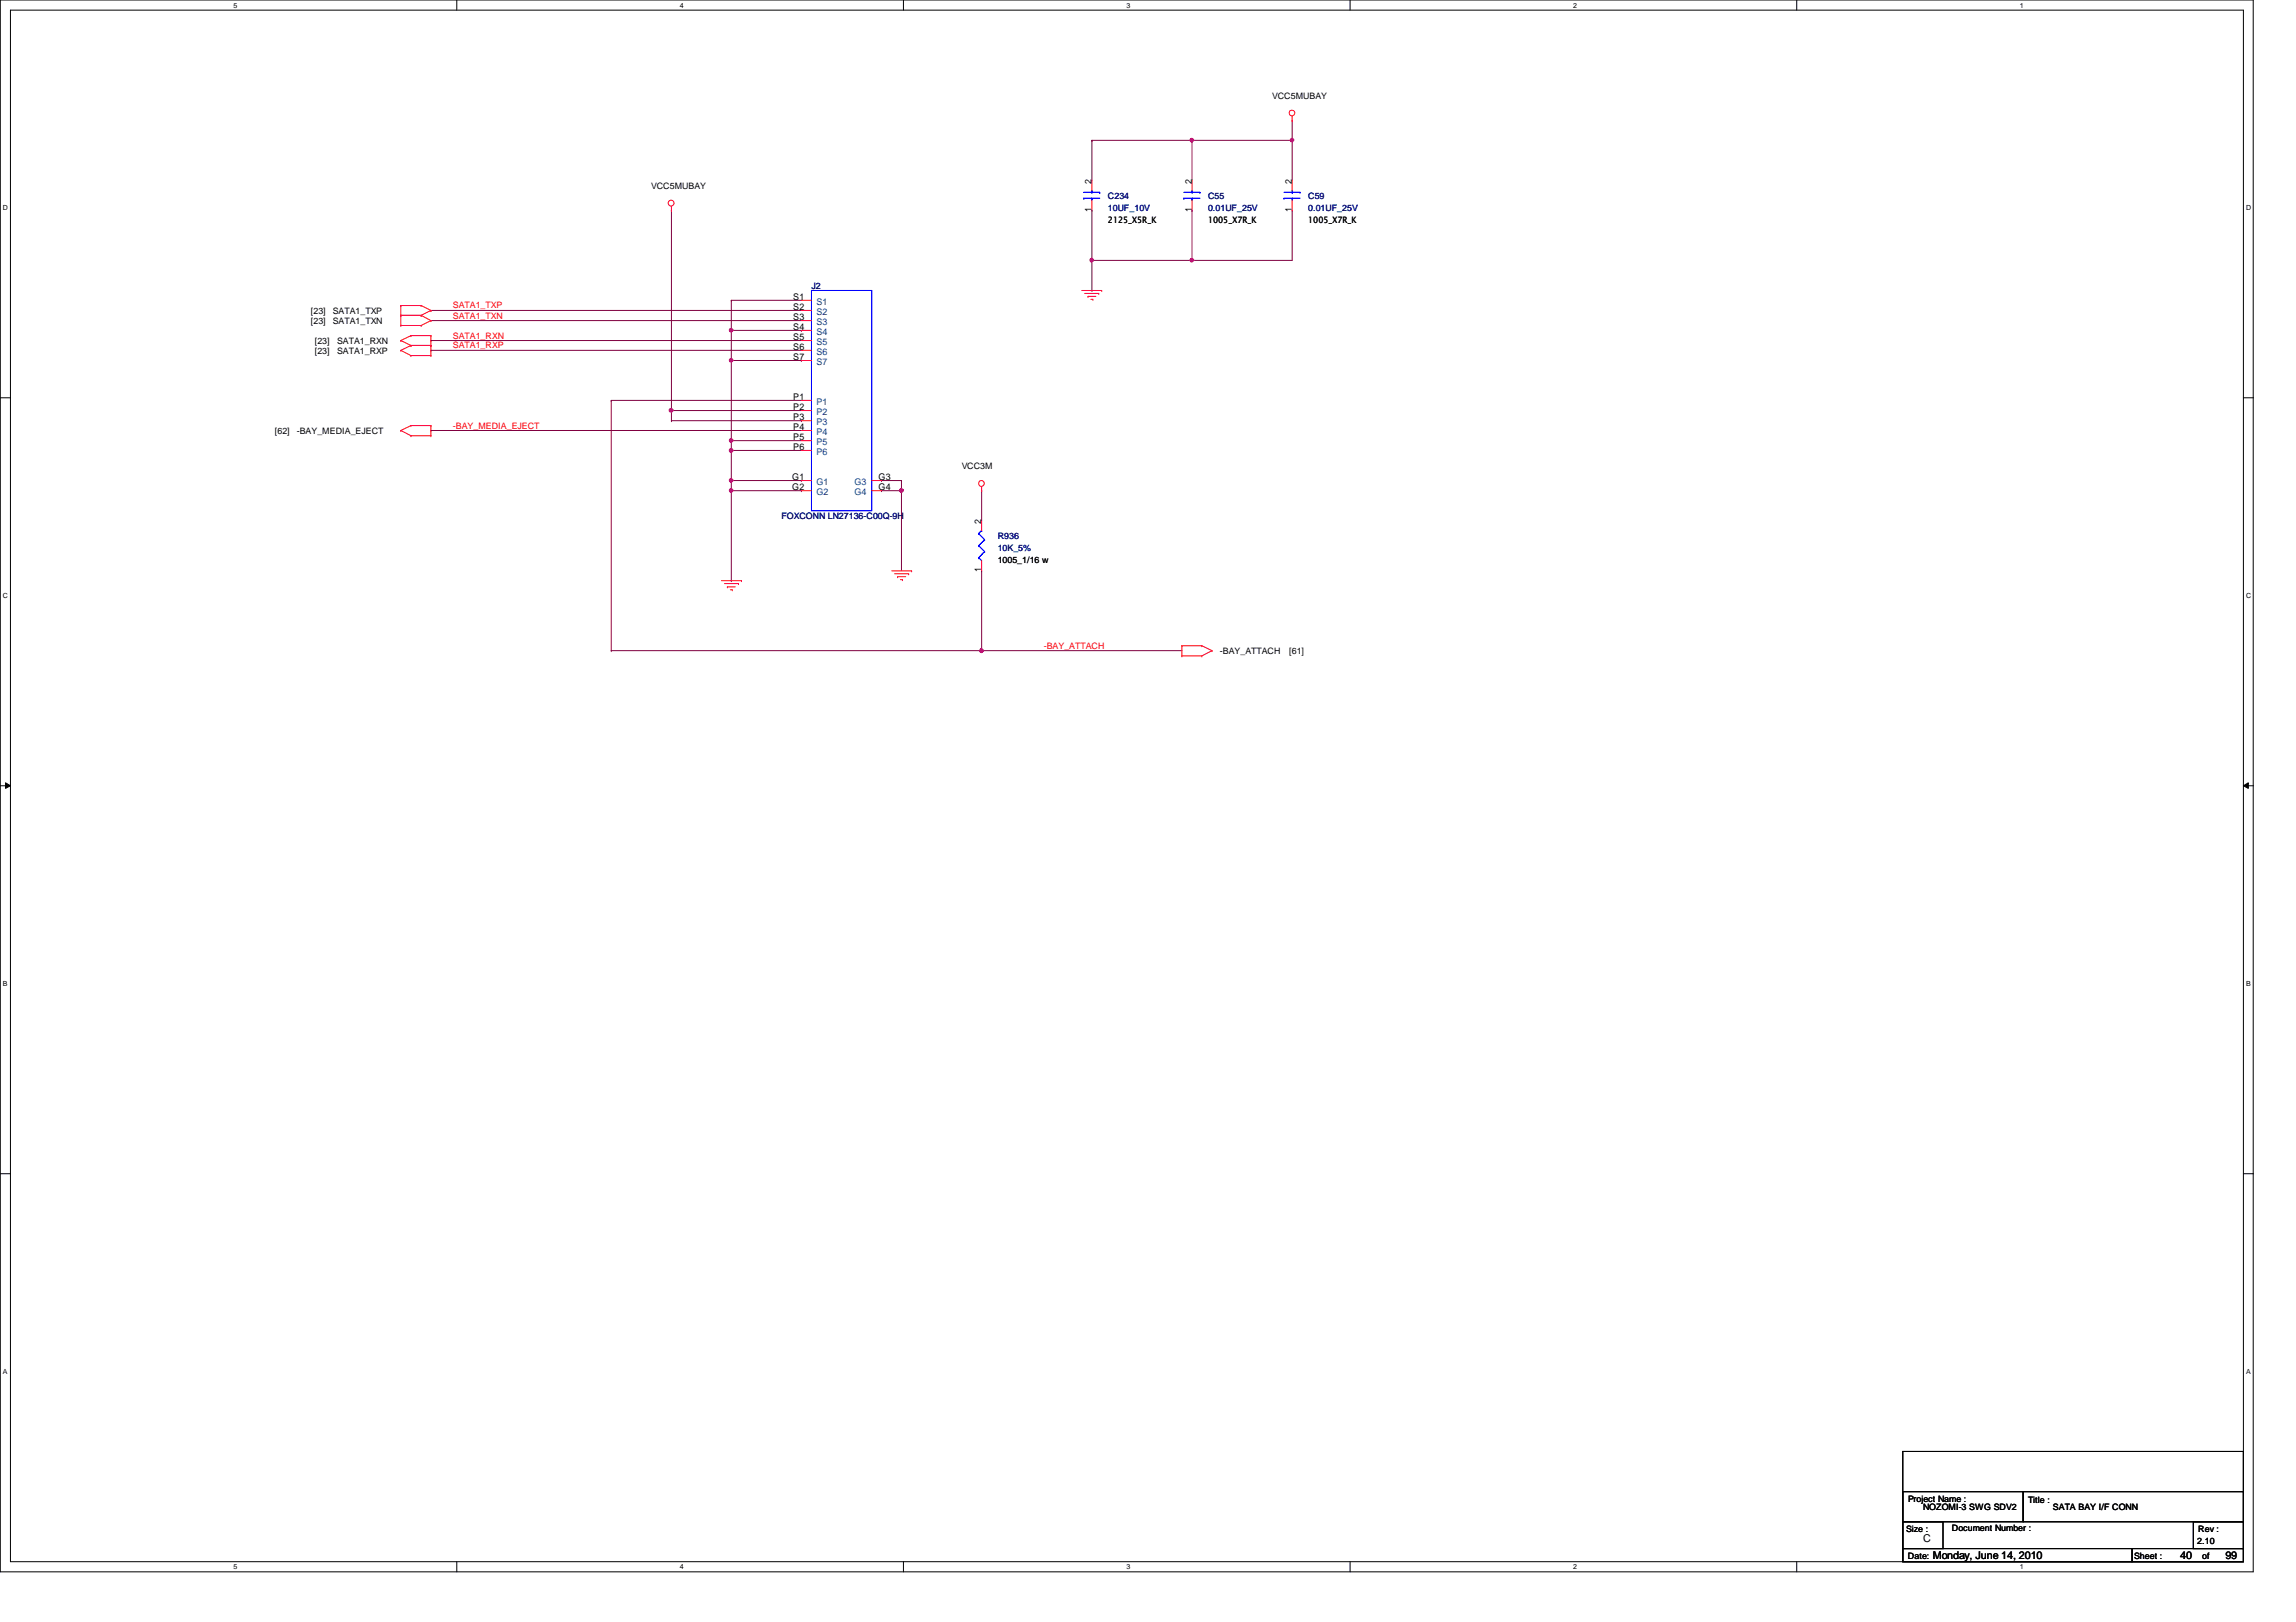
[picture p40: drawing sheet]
<svg xmlns="http://www.w3.org/2000/svg" width="297mm" height="210mm" viewBox="0 0 297 210" stroke-linecap="round" stroke-linejoin="round" font-family="sans-serif">
<defs><g id="words">
<g font-size="1.4">
<text x="248.8" y="199.5">C</text>
<text x="250.1" y="201.7">Monday, June 14, 2010</text>
<text x="282.1" y="201.7">40</text>
<text x="287.9" y="201.7">99</text>
</g>
<g font-size="1.2">
<text x="141.2" y="23.7" transform="rotate(-90 141.2 23.7)">2</text>
<text x="154.2" y="23.7" transform="rotate(-90 154.2 23.7)">2</text>
<text x="167.1" y="23.7" transform="rotate(-90 167.1 23.7)">2</text>
<text x="141.2" y="27.4" transform="rotate(-90 141.2 27.4)">1</text>
<text x="154.2" y="27.4" transform="rotate(-90 154.2 27.4)">1</text>
<text x="167.1" y="27.4" transform="rotate(-90 167.1 27.4)">1</text>
<text x="102.6" y="38.8">S1</text>
<text x="102.6" y="40.1">S2</text>
<text x="102.6" y="41.4">S3</text>
<text x="102.6" y="42.7">S4</text>
<text x="102.6" y="44">S5</text>
<text x="102.6" y="45.3">S6</text>
<text x="102.6" y="46.6">S7</text>
<text x="102.6" y="51.8">P1</text>
<text x="102.6" y="53.1">P2</text>
<text x="102.6" y="54.4">P3</text>
<text x="102.6" y="55.7">P4</text>
<text x="102.6" y="57">P5</text>
<text x="102.6" y="58.3">P6</text>
<text x="102.5" y="62.1">G1</text>
<text x="102.5" y="63.5">G2</text>
<text x="113.7" y="62.1">G3</text>
<text x="113.7" y="63.5">G4</text>
<text x="127" y="67.8" transform="rotate(-90 127 67.8)">2</text>
<text x="127" y="74.1" transform="rotate(-90 127 74.1)">1</text>
</g>
<g font-size="1.2" fill="#004080">
<text x="105.6" y="39.4">S1</text>
<text x="105.6" y="40.7">S2</text>
<text x="105.6" y="42">S3</text>
<text x="105.6" y="43.3">S4</text>
<text x="105.6" y="44.6">S5</text>
<text x="105.6" y="45.9">S6</text>
<text x="105.6" y="47.2">S7</text>
<text x="105.6" y="52.4">P1</text>
<text x="105.6" y="53.7">P2</text>
<text x="105.6" y="55">P3</text>
<text x="105.6" y="56.3">P4</text>
<text x="105.6" y="57.6">P5</text>
<text x="105.6" y="58.8">P6</text>
<text x="105.6" y="62.7">G1</text>
<text x="105.6" y="64.1">G2</text>
<text x="110.5" y="62.7">G3</text>
<text x="110.5" y="64.1">G4</text>
</g>
<g font-size="1.1">
<text x="164.6" y="12.8">VCC5MUBAY</text>
<text x="84.2" y="24.4">VCC5MUBAY</text>
<text x="143.3" y="28.9">2125_X5R_K</text>
<text x="156.3" y="28.9">1005_X7R_K</text>
<text x="169.2" y="28.9">1005_X7R_K</text>
<text x="40.2" y="41.9">[23]</text>
<text x="40.2" y="40.6">[23]</text>
<text x="43" y="41.9">SATA1_TXN</text>
<text x="43" y="40.6">SATA1_TXP</text>
<text x="40.7" y="45.8">[23]</text>
<text x="40.7" y="44.5">[23]</text>
<text x="43.6" y="45.8">SATA1_RXP</text>
<text x="43.6" y="44.5">SATA1_RXN</text>
<text x="35.6" y="56.2">[62]</text>
<text x="38.4" y="56.2">-BAY_MEDIA_EJECT</text>
<text x="124.4" y="60.7">VCC3M</text>
<text x="129.1" y="72.9">1005_1/16 w</text>
<text x="157.8" y="84.7">-BAY_ATTACH</text>
<text x="166.8" y="84.7">[61]</text>
<text x="246.8" y="194.4">Project Name :</text>
<text x="248.8" y="195.4">NOZOMI-3 SWG SDV2</text>
<text x="262.4" y="194.5">Title :</text>
<text x="265.6" y="195.4">SATA BAY I/F CONN</text>
<text x="246.6" y="198.3">Size :</text>
<text x="246.8" y="201.8">Date:</text>
<text x="252.5" y="198.2">Document Number :</text>
<text x="276.1" y="201.8">Sheet :</text>
<text x="284.3" y="199.8">2.10</text>
<text x="284.4" y="198.3">Rev :</text>
<text x="284.9" y="201.8">of</text>
</g>
<g font-size="1.1" fill="#000080">
<text x="143.3" y="25.7">C234</text>
<text x="143.3" y="27.3">10UF_10V</text>
<text x="156.3" y="25.7">C55</text>
<text x="156.3" y="27.3">0.01UF_25V</text>
<text x="169.2" y="25.7">C59</text>
<text x="169.2" y="27.3">0.01UF_25V</text>
<text x="105" y="37.4">J2</text>
<text x="101.1" y="67.2">FOXCONN LN27136-C00Q-9H</text>
<text x="129.1" y="69.8">R936</text>
<text x="129.1" y="71.3">10K_5%</text>
</g>
<g font-size="1.1" fill="#f00">
<text x="58.6" y="39.9">SATA1_TXP</text>
<text x="58.6" y="41.2">SATA1_TXN</text>
<text x="58.6" y="43.8">SATA1_RXN</text>
<text x="58.6" y="45.1">SATA1_RXP</text>
<text x="58.6" y="55.5">-BAY_MEDIA_EJECT</text>
<text x="135" y="83.9">-BAY_ATTACH</text>
</g>
<g font-size=".9">
<text x="30.2" y="1">5</text>
<text x="88" y="1">4</text>
<text x="145.8" y="1">3</text>
<text x="203.5" y="1">2</text>
<text x="261.3" y="1">1</text>
<text x=".4" y="27.2">D</text>
<text x="290.6" y="27.2">D</text>
<text x=".4" y="77.3">C</text>
<text x="290.6" y="77.3">C</text>
<text x=".4" y="127.6">B</text>
<text x="290.6" y="127.6">B</text>
<text x=".4" y="177.8">A</text>
<text x="290.6" y="177.8">A</text>
<text x="30.2" y="203.1">5</text>
<text x="88" y="203.1">4</text>
<text x="145.8" y="203.1">3</text>
<text x="203.5" y="203.1">2</text>
<text x="261.3" y="203.1">1</text>
</g>
</g></defs>
<path d="M0 0h291.5v203.4h-291.5zM1.4 1.3h288.8v200.8h-288.8z" fill="none" stroke="#000" stroke-width=".13"/>
<g fill="#fff">
<path d="M30.2 .2h.5v1h-.5z"/>
<path d="M30.2 202.3h.5v1h-.5z"/>
</g>
<path d="M59.1 0v1.3M59.1 202.1v1.3" fill="none" stroke="#000" stroke-width=".13"/>
<g fill="#fff">
<path d="M88 .2h.5v1h-.5z"/>
<path d="M88 202.3h.5v1h-.5z"/>
</g>
<path d="M116.9 0v1.3M116.9 202.1v1.3" fill="none" stroke="#000" stroke-width=".13"/>
<g fill="#fff">
<path d="M145.8 .2h.5v1h-.5z"/>
<path d="M145.8 202.3h.5v1h-.5z"/>
</g>
<path d="M174.7 0v1.3M174.7 202.1v1.3" fill="none" stroke="#000" stroke-width=".13"/>
<g fill="#fff">
<path d="M203.5 .2h.5v1h-.5z"/>
<path d="M203.5 202.3h.5v1h-.5z"/>
</g>
<path d="M232.4 0v1.3M232.4 202.1v1.3" fill="none" stroke="#000" stroke-width=".13"/>
<g fill="#fff">
<path d="M261.3 .2h.5v1h-.5z"/>
<path d="M261.3 202.3h.5v1h-.5z"/>
<path d="M.4 26.4h.6v1h-.6z"/>
<path d="M290.6 26.4h.6v1h-.6z"/>
<path d="M.4 76.5h.6v1.1h-.6z"/>
<path d="M290.6 76.5h.6v1.1h-.6z"/>
</g>
<path d="M0 51.5h1.4M290.2 51.5h1.3" fill="none" stroke="#000" stroke-width=".13"/>
<g fill="#fff">
<path d="M.4 126.7h.6v1.1h-.6z"/>
<path d="M290.6 126.7h.6v1.1h-.6z"/>
</g>
<path d="M0 101.7h1.4M.7 101.3l.7 .4-.7 .3zM290.2 101.7l.7-.4v.7zM290.2 101.7h1.3" fill="none" stroke="#000" stroke-width=".13"/>
<path d="M.7 101.3l.7 .4-.7 .3zM290.2 101.7l.7-.4v.7z" fill="#000"/>
<g fill="#fff">
<path d="M.4 177h.5v1h-.5z"/>
<path d="M290.6 177h.5v1h-.5z"/>
</g>
<path d="M0 151.9h1.4M290.2 151.9h1.3" fill="none" stroke="#000" stroke-width=".13"/>
<path d="M94.6 38.9h.1M94.6 38.9h9.1M94.6 38.9v3.9M94.6 42.8h.1" fill="none" stroke="#800040" stroke-width=".13"/>
<path d="M94.4 42.6h.3l.1 .1-.1 .2-.1 .1-.2-.1z" fill-rule="evenodd" fill="#f0f"/>
<path d="M94.4 42.6h.3l.1 .1-.1 .2-.1 .1-.2-.1z" fill="none" stroke="#f0f" stroke-width=".13"/>
<path d="M94.6 46.7h.1M94.6 57h.1M94.6 46.7h9.1M103.7 42.8h.1M103.7 46.7h.1M103.7 42.8h-9.1v14.2" fill="none" stroke="#800040" stroke-width=".13"/>
<path d="M94.4 46.5h.3l.1 .1-.1 .2-.1 .1-.2-.1z" fill-rule="evenodd" fill="#f0f"/>
<path d="M94.4 46.5h.3l.1 .1-.1 .2-.1 .1-.2-.1z" fill="none" stroke="#f0f" stroke-width=".13"/>
<path d="M94.4 56.8h.3l.1 .2-.1 .2h-.1h-.2z" fill-rule="evenodd" fill="#f0f"/>
<path d="M94.4 56.8h.3l.1 .2-.1 .2h-.1h-.2z" fill="none" stroke="#f0f" stroke-width=".13"/>
<path d="M94.6 58.3h.1M94.6 57h.1M94.6 58.3h9.1M94.6 57h9.1M94.6 57v5.2M94.6 62.2h.1" fill="none" stroke="#800040" stroke-width=".13"/>
<path d="M94.4 58.1l.2-.1 .2 .2-.1 .3h-.1h-.2z" fill-rule="evenodd" fill="#f0f"/>
<path d="M94.4 58.1l.2-.1 .2 .2-.1 .3h-.1h-.2z" fill="none" stroke="#f0f" stroke-width=".13"/>
<path d="M94.4 62h.3l.1 .1-.1 .2-.1 .1-.2-.1z" fill-rule="evenodd" fill="#f0f"/>
<path d="M94.4 62h.3l.1 .1-.1 .2-.1 .1-.2-.1z" fill="none" stroke="#f0f" stroke-width=".13"/>
<path d="M94.6 63.5h.1M94.6 75.1h.1M94.6 63.5h9.1M103.7 62.2h.1M103.7 63.5h.1M103.7 62.2h-9.1v12.9" fill="none" stroke="#800040" stroke-width=".13"/>
<path d="M94.4 63.3h.3l.1 .2-.1 .1-.1 .1-.2-.1z" fill-rule="evenodd" fill="#f0f"/>
<path d="M94.4 63.3h.3l.1 .2-.1 .1-.1 .1-.2-.1z" fill="none" stroke="#f0f" stroke-width=".13"/>
<g fill="none" stroke="#800040" stroke-width=".13">
<path d="M55.7 40.2h.1M55.7 41.5h.1M55.7 44.1h.1M55.7 45.3h.1M55.7 55.7h.1M55.7 40.2h48M55.7 41.5h48M55.7 44.1h48M55.7 45.3h48M55.7 55.7h48M79.1 51.8h.1M79.1 51.8h24.6"/>
<path d="M79.1 51.8v32.4M79.1 84.2h.1M79.1 84.2h47.9M127 84.2h.1"/>
</g>
<path d="M126.8 84l.2-.1 .2 .2-.1 .3-.1 .1-.2-.1z" fill-rule="evenodd" fill="#f0f"/>
<path d="M126.8 84l.2-.1 .2 .2-.1 .3-.1 .1-.2-.1z" fill="none" stroke="#f0f" stroke-width=".13"/>
<path d="M86.9 27.2h.1M86.9 27.2v27.2M86.9 53.1h.1M86.9 54.4h.1M86.9 53.1h16.8M86.9 54.4h16.8M103.7 54.4h.1" fill="none" stroke="#800040" stroke-width=".13"/>
<circle cx="86.8" cy="53.1" r=".25" fill="#f0f"/>
<circle cx="86.8" cy="53.1" r=".25" fill="none" stroke="#f0f" stroke-width=".13"/>
<path d="M141.3 18.2h.1M141.3 18.2v5.1M154.2 18.2h.1M154.2 18.2h13" fill="none" stroke="#800040" stroke-width=".13"/>
<path d="M167 18h.3l.1 .1-.1 .2-.2 .1-.1-.1z" fill-rule="evenodd" fill="#f0f"/>
<path d="M167 18h.3l.1 .1-.1 .2-.2 .1-.1-.1z" fill="none" stroke="#f0f" stroke-width=".13"/>
<path d="M154 18h.3l.1 .1-.1 .2-.1 .1-.2-.1z" fill-rule="evenodd" fill="#f0f"/>
<path d="M154 18h.3l.1 .1-.1 .2-.1 .1-.2-.1z" fill="none" stroke="#f0f" stroke-width=".13"/>
<path d="M154.2 18.2h.1M154.2 18.2v5.1M167.2 18.2h.1M167.2 18.2v5.1M141.3 27.2h.1M141.3 27.2v6.5M154.2 33.7h.1M154.2 33.7h13" fill="none" stroke="#800040" stroke-width=".13"/>
<path d="M154 33.5h.3l.1 .2-.1 .1-.1 .1-.2-.1z" fill-rule="evenodd" fill="#f0f"/>
<path d="M154 33.5h.3l.1 .2-.1 .1-.1 .1-.2-.1z" fill="none" stroke="#f0f" stroke-width=".13"/>
<path d="M141.3 18.2h.1M141.3 18.2h12.9M167.2 15.6h.1M167.2 15.6v2.6M141.3 33.7h.1M141.3 37.6h.1M141.3 33.7v3.9M154.2 27.2h.1M154.2 27.2v6.5h-12.9M167.2 27.2h.1M167.2 27.2v6.5" fill="none" stroke="#800040" stroke-width=".13"/>
<path d="M141.1 33.5h.3l.1 .2-.1 .1-.2 .1-.1-.1z" fill-rule="evenodd" fill="#f0f"/>
<path d="M141.1 33.5h.3l.1 .2-.1 .1-.2 .1-.1-.1z" fill="none" stroke="#f0f" stroke-width=".13"/>
<path d="M116.6 63.5h.1M116.6 63.5v10.4M127 73.9h.1M127 63.5h.1M127 63.5v3.9M127 73.9v10.3M127 84.2h.1M127 84.2h25.9" fill="none" stroke="#800040" stroke-width=".13"/>
<circle cx="116.6" cy="63.5" r=".25" fill="#f0f"/>
<circle cx="116.6" cy="63.5" r=".25" fill="none" stroke="#f0f" stroke-width=".13"/>
<path d="M114 62.2h.1M114 63.5h.1M114 62.2h2.6M116.6 62.2h.1M116.6 62.2v1.3h-2.6" fill="none" stroke="#800040" stroke-width=".13"/>
<g fill="none" stroke="#f00" stroke-width=".13">
<path d="M167.2 15.6h.1M167.2 15v.6M51.9 39.5h.1M51.9 39.5v2.6M51.9 39.5h2.6M54.5 39.5h.1M54.5 39.5l1.2 .7M86.9 27.2h.1M86.9 26.7v.5M103.7 38.9h1.3M140 37.6h2.5M140.3 38h1.9"/>
<path d="M140.8 38.4h.1M140.8 38.4h1M141.1 38.7h.3M141.3 23.3v1.3M141.3 25.9v1.3M141.4 38.7h.1M142.2 38h.1M142.5 37.6h.1M154.2 23.3v1.3M154.2 25.9v1.3M167.2 23.3v1.3M167.2 25.9v1.3"/>
<path d="M51.9 40.8h.1M51.9 42.1h.1M51.9 45.3h.1M51.9 44.1h.1M51.9 55.7h.1M51.9 40.8h2.6M51.9 42.1h2.6M51.9 45.3l1.3 .7M51.9 44.1l1.3 .6M51.9 55.7l1.3 .7M53.2 44.7h.1M53.2 46h.1"/>
<path d="M53.2 43.4h.1M53.2 55.1h.1M53.2 56.4h.1M53.2 44.7l-1.3 .6M53.2 44.7h2.5M53.2 46h2.5M53.2 43.4l-1.3 .7M53.2 43.4h2.5M53.2 55.1l-1.3 .6M53.2 55.1h2.5M53.2 56.4h2.5M54.5 40.8h.1"/>
<path d="M54.5 42.1h.1M54.5 40.8l1.2 .7M55.7 41.5h.1M55.7 44.7h.1M55.7 46h.1M55.7 43.4h.1M55.7 40.2h.1M55.7 55.1h.1M55.7 56.4h.1M55.7 41.5l-1.2 .6M55.7 43.4v2.6M55.7 55.1v1.3"/>
<path d="M55.7 40.2l-1.2 .6M103.7 40.2h1.3M103.7 41.5h1.3M103.7 42.8h1.3M103.7 44.1h1.3M103.7 45.3h1.3M103.7 46.7h1.3M103.7 51.8h1.3M103.7 53.1h1.3M103.7 54.4h1.3M103.7 55.7h1.3M103.7 57h1.3"/>
<path d="M103.7 58.3h1.3M93.3 75.1h2.6M93.7 75.5h1.8M94.1 75.9h.1M94.1 75.9h1M94.5 76.3h.2M94.7 76.3h.1M95.5 75.5h.1M95.9 75.1h.1M103.7 62.2h1.3M103.7 63.5h1.3M112.8 62.2h1.2"/>
<path d="M112.8 63.5h1.2M115.4 73.9h2.5M115.7 74.3h1.9M116.1 74.6h.1M116.1 74.6h1.1M116.5 75h.3M116.8 75h.1M117.6 74.3h.1M117.9 73.9h.1M127 63.5h.1M127 63v.5M127 67.4v1.3"/>
<path d="M127 72.6v1.3M152.9 83.6h.1M152.9 84.9h.1M152.9 83.6h2.6M152.9 83.6v1.3M152.9 84.9h2.6M155.5 83.6h.1M155.5 84.9h.1M155.5 83.6l1.3 .6M156.8 84.2h.1M156.8 84.2l-1.3 .7"/>
<circle cx="167.1" cy="14.6" r=".37"/>
<circle cx="86.8" cy="26.3" r=".38"/>
<circle cx="127" cy="62.6" r=".38"/>
</g>
<path d="M246.2 196.9h5.2v3.5h-5.2zM246.2 193h15.5v3.9h-15.5zM246.2 187.8h44v14.3h-44zM261.7 193h28.5v3.9h-28.5zM283.8 196.9h6.4v3.5h-6.4zM246.2 200.4h29.6v1.7h-29.6zM275.8 200.4h14.4v1.7h-14.4z" fill="none" stroke="#000" stroke-width=".13"/>
<g fill="none" stroke="#00f" stroke-width=".13">
<path d="M105 37.6h7.8v28.5h-7.8zM140.2 25.7h.1M140.2 24.9h2.1M140.2 25.7h2.1M141.3 25.7h.1M141.3 24.9h.1M141.3 24.6v.3M141.3 25.7v.2M142.3 24.9h.1M153.2 25.7h.1M153.2 24.9h2M153.2 25.7h2"/>
<path d="M154.2 25.7h.1M154.2 24.9h.1M154.2 24.6v.3M154.2 25.7v.2M155.2 24.9h.1M166.1 25.7h.1M166.1 24.9h2.1M166.1 25.7h2.1M167.2 25.7h.1M167.2 24.9h.1M167.2 24.6v.3M167.2 25.7v.2"/>
<path d="M168.2 24.9h.1M126.6 72.2h.1M126.6 70.6h.1M126.6 69h.1M126.6 72.2l.4 .4M126.6 70.6l.8 .8M126.6 69l.8 .8M127 68.7h.1M127 68.7l-.4 .3M127.4 71.4h.1M127.4 69.8h.1M127.4 71.4l-.8 .8"/>
<path d="M127.4 69.8l-.8 .8"/>
</g>
<path d="M94.4 42.6h.3l.1 .1-.1 .2-.1 .1-.2-.1z" fill-rule="evenodd" fill="#f0f"/>
<path d="M94.4 42.6h.3l.1 .1-.1 .2-.1 .1-.2-.1z" fill="none" stroke="#f0f" stroke-width=".13"/>
<path d="M94.4 46.5h.3l.1 .1-.1 .2-.1 .1-.2-.1z" fill-rule="evenodd" fill="#f0f"/>
<path d="M94.4 46.5h.3l.1 .1-.1 .2-.1 .1-.2-.1z" fill="none" stroke="#f0f" stroke-width=".13"/>
<path d="M94.4 56.8h.3l.1 .2-.1 .2h-.1h-.2z" fill-rule="evenodd" fill="#f0f"/>
<path d="M94.4 56.8h.3l.1 .2-.1 .2h-.1h-.2z" fill="none" stroke="#f0f" stroke-width=".13"/>
<path d="M94.4 58.1l.2-.1 .2 .2-.1 .3h-.1h-.2z" fill-rule="evenodd" fill="#f0f"/>
<path d="M94.4 58.1l.2-.1 .2 .2-.1 .3h-.1h-.2z" fill="none" stroke="#f0f" stroke-width=".13"/>
<path d="M94.4 62h.3l.1 .1-.1 .2-.1 .1-.2-.1z" fill-rule="evenodd" fill="#f0f"/>
<path d="M94.4 62h.3l.1 .1-.1 .2-.1 .1-.2-.1z" fill="none" stroke="#f0f" stroke-width=".13"/>
<path d="M94.4 63.3h.3l.1 .2-.1 .1-.1 .1-.2-.1z" fill-rule="evenodd" fill="#f0f"/>
<path d="M94.4 63.3h.3l.1 .2-.1 .1-.1 .1-.2-.1z" fill="none" stroke="#f0f" stroke-width=".13"/>
<path d="M126.8 84l.2-.1 .2 .2-.1 .3-.1 .1-.2-.1z" fill-rule="evenodd" fill="#f0f"/>
<path d="M126.8 84l.2-.1 .2 .2-.1 .3-.1 .1-.2-.1z" fill="none" stroke="#f0f" stroke-width=".13"/>
<circle cx="86.8" cy="53.1" r=".25" fill="#f0f"/>
<circle cx="86.8" cy="53.1" r=".25" fill="none" stroke="#f0f" stroke-width=".13"/>
<path d="M167 18h.3l.1 .1-.1 .2-.2 .1-.1-.1z" fill-rule="evenodd" fill="#f0f"/>
<path d="M167 18h.3l.1 .1-.1 .2-.2 .1-.1-.1z" fill="none" stroke="#f0f" stroke-width=".13"/>
<path d="M154 18h.3l.1 .1-.1 .2-.1 .1-.2-.1z" fill-rule="evenodd" fill="#f0f"/>
<path d="M154 18h.3l.1 .1-.1 .2-.1 .1-.2-.1z" fill="none" stroke="#f0f" stroke-width=".13"/>
<path d="M154 33.5h.3l.1 .2-.1 .1-.1 .1-.2-.1z" fill-rule="evenodd" fill="#f0f"/>
<path d="M154 33.5h.3l.1 .2-.1 .1-.1 .1-.2-.1z" fill="none" stroke="#f0f" stroke-width=".13"/>
<path d="M141.1 33.5h.3l.1 .2-.1 .1-.2 .1-.1-.1z" fill-rule="evenodd" fill="#f0f"/>
<path d="M141.1 33.5h.3l.1 .2-.1 .1-.2 .1-.1-.1z" fill="none" stroke="#f0f" stroke-width=".13"/>
<circle cx="116.6" cy="63.5" r=".25" fill="#f0f"/>
<circle cx="116.6" cy="63.5" r=".25" fill="none" stroke="#f0f" stroke-width=".13"/>
<use href="#words"/>
</svg>
